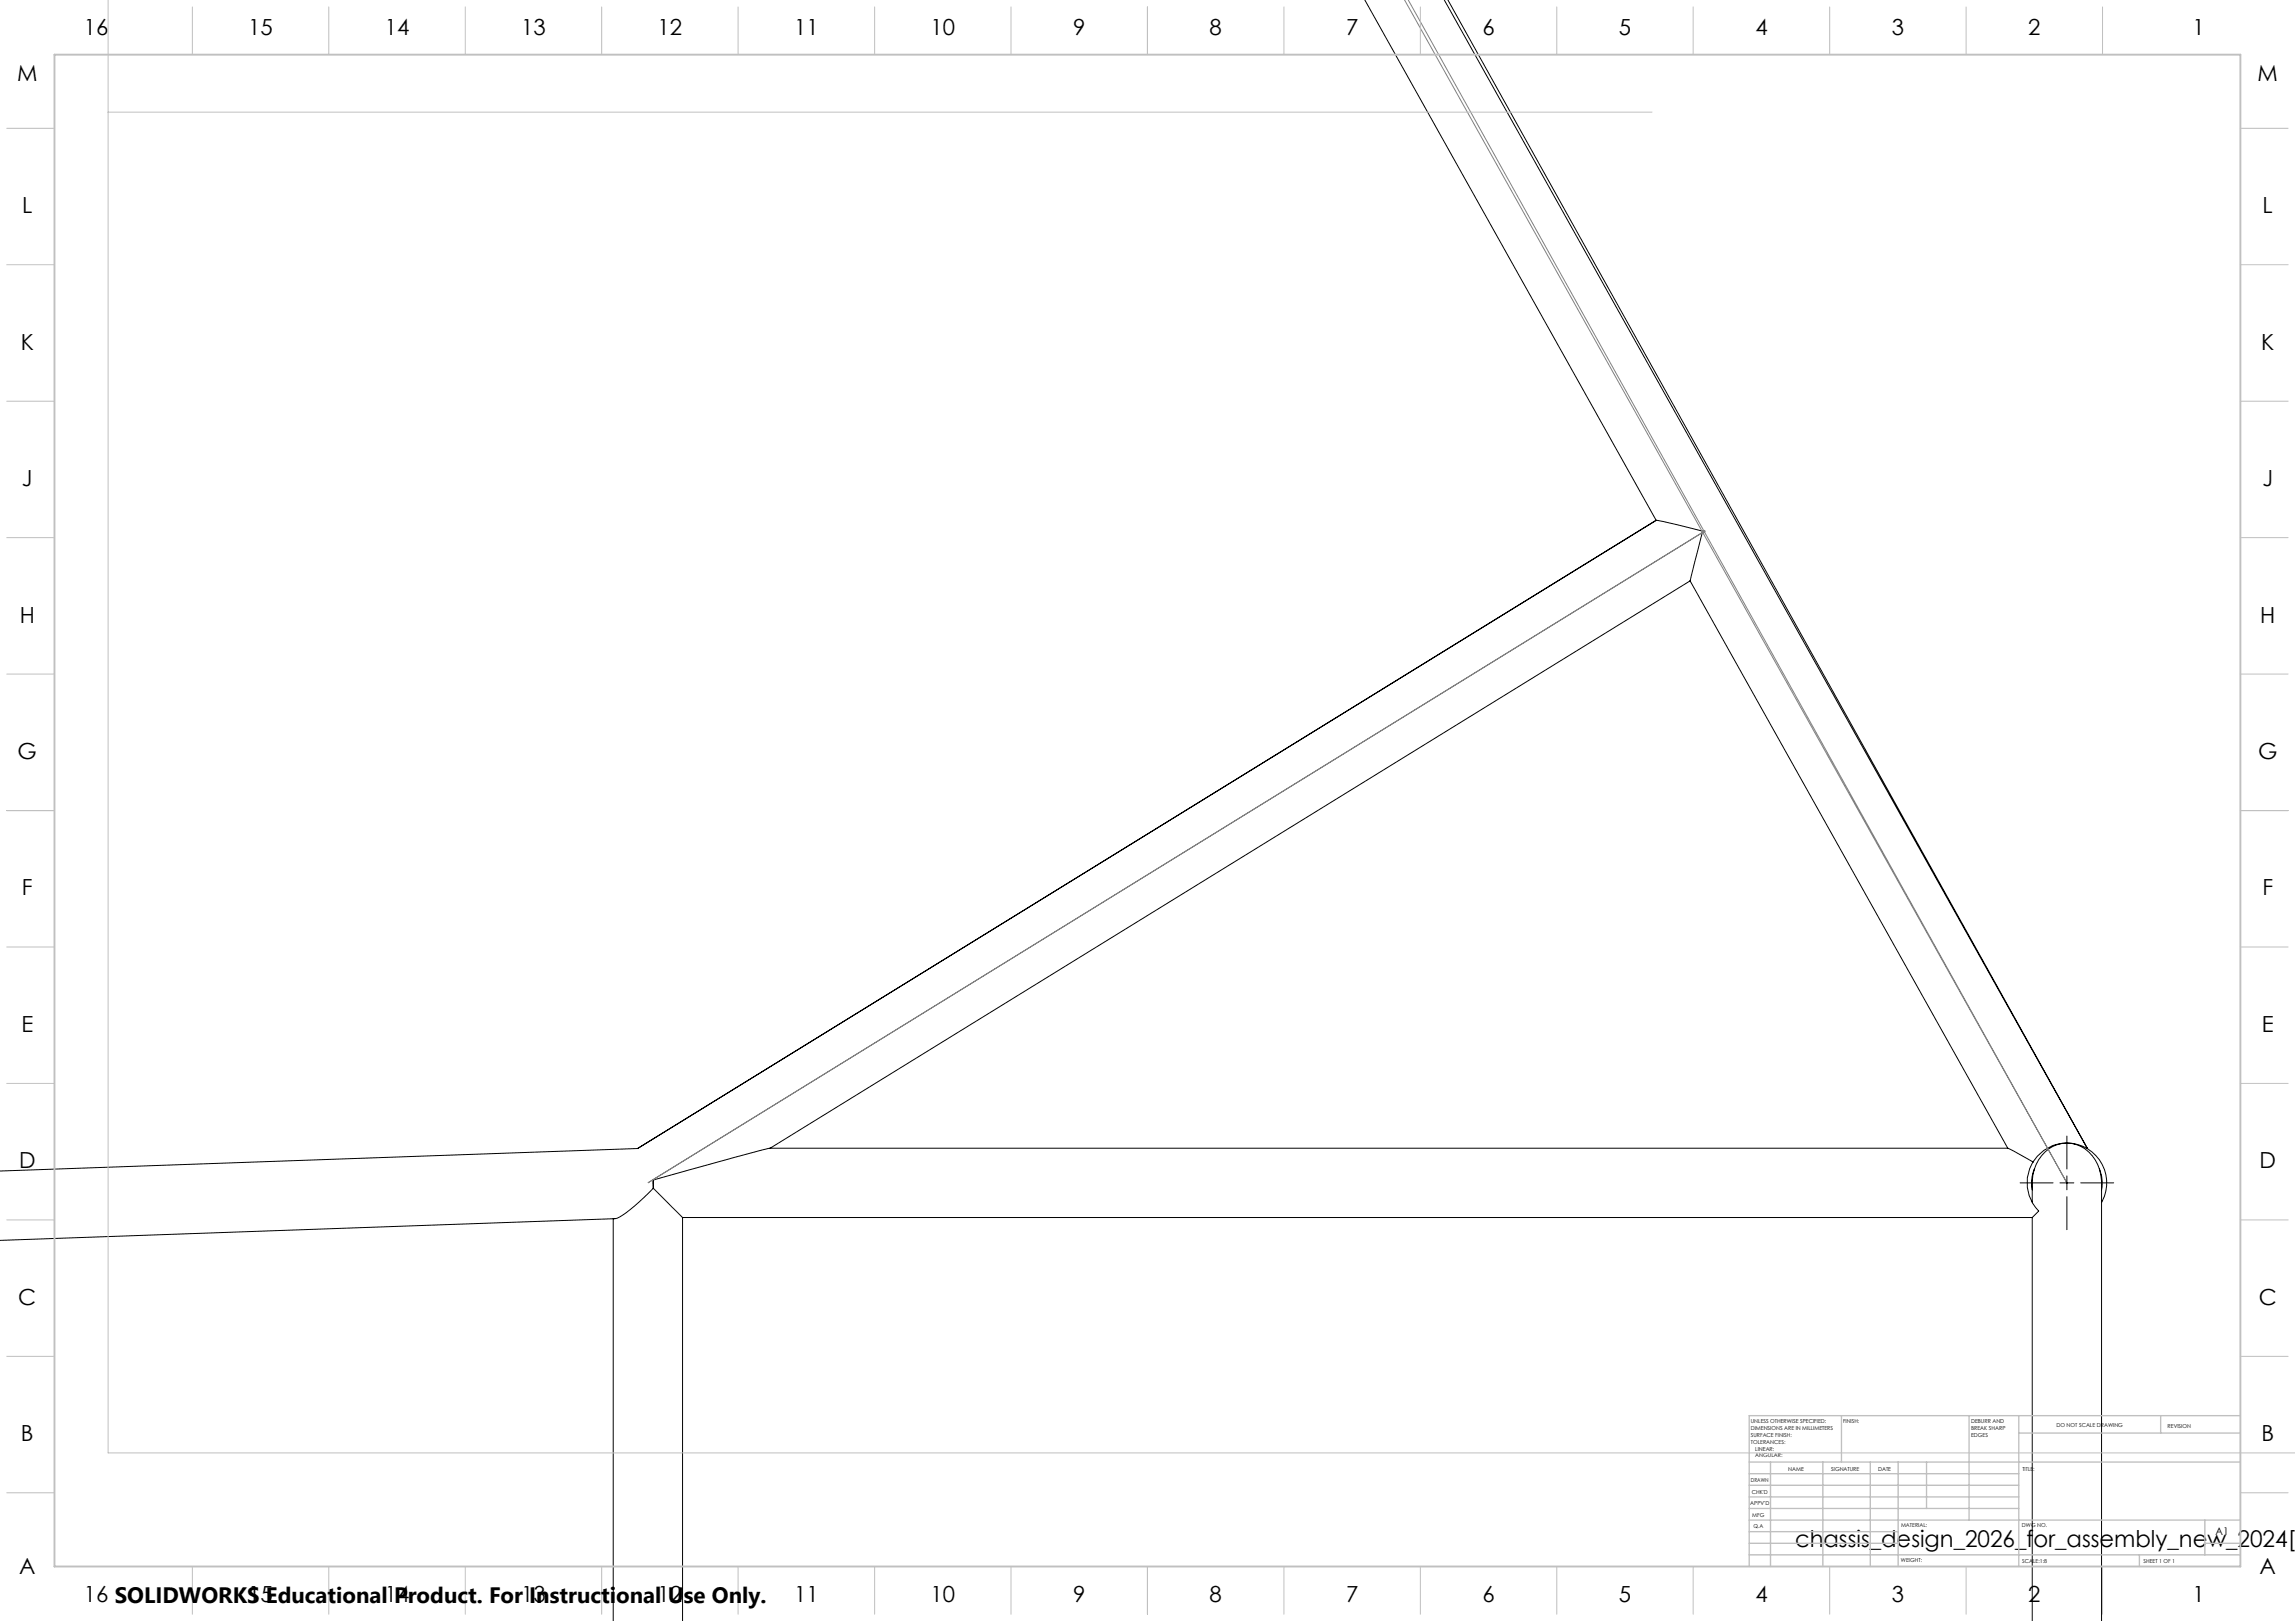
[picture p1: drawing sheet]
<svg xmlns="http://www.w3.org/2000/svg" width="841mm" height="594mm" viewBox="0 0 841 594" stroke-linecap="round" stroke-linejoin="round" font-family="sans-serif">
<defs><g id="words">
<text font-size="8.5" x="657.8" y="566.7">chassis_design_2026_for_assembly_new_2024[1</text>
<g font-size="8.1">
<text x="30.7" y="13">16</text>
<text x="91" y="13">15</text>
<text x="141" y="13">14</text>
<text x="191" y="13">13</text>
<text x="241" y="13">12</text>
<text x="291" y="13">11</text>
<text x="341" y="13">10</text>
<text x="393.2" y="13">9</text>
<text x="443.2" y="13">8</text>
<text x="493.2" y="13">7</text>
<text x="543.2" y="13">6</text>
<text x="593.2" y="13">5</text>
<text x="643.2" y="13">4</text>
<text x="693.2" y="13">3</text>
<text x="743.2" y="13">2</text>
<text x="803.5" y="13">1</text>
<text x="6.3" y="29.6">M</text>
<text x="827.3" y="29.6">M</text>
<text x="8.1" y="78.1">L</text>
<text x="829.1" y="78.1">L</text>
<text x="7.6" y="128.1">K</text>
<text x="828.6" y="128.1">K</text>
<text x="8" y="178.1">J</text>
<text x="829" y="178.1">J</text>
<text x="7.2" y="228.1">H</text>
<text x="828.2" y="228.1">H</text>
<text x="6.5" y="278.1">G</text>
<text x="827.5" y="278.1">G</text>
<text x="8" y="328.1">F</text>
<text x="829" y="328.1">F</text>
<text x="7.8" y="378.1">E</text>
<text x="828.8" y="378.1">E</text>
<text x="7" y="428.1">D</text>
<text x="828" y="428.1">D</text>
<text x="6.7" y="478.1">C</text>
<text x="827.7" y="478.1">C</text>
<text x="7.7" y="528.1">B</text>
<text x="828.7" y="528.1">B</text>
<text x="7" y="576.6">A</text>
<text x="828" y="576.6">A</text>
<text x="30.7" y="587">16 SOLIDWORKS Educational Product. For Instructional Use Only.</text>
<text x="91" y="587">15</text>
<text x="141" y="587">14</text>
<text x="191" y="587">13</text>
<text x="241" y="587">12</text>
<text x="291" y="587">11</text>
<text x="341" y="587">10</text>
<text x="393.2" y="587">9</text>
<text x="443.2" y="587">8</text>
<text x="493.2" y="587">7</text>
<text x="543.2" y="587">6</text>
<text x="593.2" y="587">5</text>
<text x="643.2" y="587">4</text>
<text x="693.2" y="587">3</text>
<text x="743.2" y="587">2</text>
<text x="803.5" y="587">1</text>
</g>
<text font-size="3.9" x="811.9" y="562.5">A1</text>
<g font-size="2">
<text x="641.6" y="521.6">UNLESS OTHERWISE SPECIFIED:</text>
<text x="675.4" y="521.6">FINISH:</text>
<text x="722.3" y="521.5">DEBURR AND</text>
<text x="641.6" y="524.1">DIMENSIONS ARE IN MILLIMETERS</text>
<text x="641.6" y="526.6">SURFACE FINISH:</text>
<text x="722.3" y="524">BREAK SHARP</text>
<text x="722.3" y="526.5">EDGES</text>
<text x="753.6" y="523">DO NOT SCALE DRAWING</text>
<text x="794.3" y="523.2">REVISION</text>
<text x="641.6" y="529.1">TOLERANCES:</text>
<text x="643.2" y="531.6">LINEAR:</text>
<text x="643.2" y="534.1">ANGULAR:</text>
<text x="655.3" y="539">NAME</text>
<text x="671" y="538.9">SIGNATURE</text>
<text x="688.2" y="538.9">DATE</text>
<text x="741.1" y="538.9">TITLE:</text>
<text x="641.6" y="543.1">DRAWN</text>
<text x="641.4" y="551.4">APPV'D</text>
<text x="641.9" y="547.3">CHK'D</text>
<text x="642.1" y="555.8">MFG</text>
<text x="642.5" y="560">Q.A</text>
<text x="696.6" y="559.5">MATERIAL:</text>
<text x="741" y="559.5">DWG NO.</text>
<text x="696.6" y="572.5">WEIGHT:</text>
<text x="741.1" y="572.6">SCALE:1:8</text>
<text x="785.5" y="572.6">SHEET 1 OF 1</text>
</g>
</g></defs>
<g fill="none" stroke="#000" stroke-width=".37">
<path d="M500.1 -.1l106.8 190.8M529.2 -.1l235.7 420.9-234.3-420.9M619.3 212.9l4.7-18.2-17-4-373.2 230.1M619.3 212.9l116.5 207.9M619.3 212.9l-337.1 207.9M752.6 419.7a13.9 13.9 0 0 0-7.6 6.1l-9.2-5M752.6 419.7a14.6 14.6 0 0 1 16 4.4 14.6 14.6 0 0 1 1.5 16.5M757.4 416.3v12.1M233.8 420.9l-233.9 8.2M239.4 435.4a57.9 57.9 0 0 1-13.3 11l-226.2 8.1M239.4 435.4l10.7 10.8M735.8 420.8h-453.8l-42.6 11.6v3"/>
<path d="M740.3 433.5h12M745.2 425.5a14.6 14.6 0 0 0 1.9 18.3l-2.4 2.4M745.5 428.3a12.8 12.8 0 0 0-.8 7.7M754.9 433.5h5.1M757.4 430.9v5.1M757.4 438.5v12.1M762.5 433.5h12.1M764.8 420.9h.1M769.3 428.3a12.8 12.8 0 0 1 .8 7.7M224.7 446.6v147.5M250.1 446.2h494.6M250.1 446.2v147.9"/>
<path d="M744.7 440.6a34.8 34.8 0 0 1 .8-12.1 12.4 12.4 0 0 1 15.3-9.1 14.4 14.4 0 0 1 9.3 14.1v160.6M744.7 446.2v147.9"/>
</g>
<path d="M516 -.1l241.4 433.6-242.7-433.5M623.5 195.1h1M623.6 194.8l.7 .7M624 194.6v1M624 194.7h1M624.1 194.4l.7 .7M624.3 194.8l-.7 .7M624.5 194.2v1M624.5 194.7l-387.1 238.8M624.8 194.4l-.7 .7" fill="none" stroke="#808080" stroke-width=".37"/>
<g fill="none" stroke="#c0c0c0" stroke-width=".37">
<path d="M39.6 0v532.4h801.5M70.5 2.5v17.5M120.5 2.5v17.5M170.5 2.5v17.5M220.5 2.5v17.5M270.5 2.5v17.5M320.5 2.5v17.5M370.5 2.5v17.5M420.5 2.5v17.5M470.5 2.5v17.5M520.5 2.5v17.5M570.5 2.5v17.5"/>
<path d="M620.5 2.5v17.5M670.5 2.5v17.5M720.5 2.5v17.5M770.5 2.5v17.5M2.5 47h17.5M39.6 41.1h565.8M821 47h17.5M2.5 97h17.5M821 97h17.5M2.5 147h17.5M821 147h17.5M2.5 197h17.5"/>
<path d="M821 197h17.5M2.5 247h17.5M821 247h17.5M2.5 297h17.5M821 297h17.5M2.5 347h17.5M821 347h17.5M2.5 397h17.5M821 397h17.5M2.5 447h17.5M821 447h17.5M2.5 497h17.5"/>
<path d="M821 497h17.5M2.5 547h17.5M821 547h17.5M70.5 574v17.5M120.5 574v17.5M170.5 574v17.5M220.5 574v17.5M270.5 574v17.5M320.5 574v17.5M370.5 574v17.5M420.5 574v17.5M470.5 574v17.5"/>
<path d="M520.5 574v17.5M570.5 574v17.5M620.5 574v17.5M670.5 574v17.5M720.5 574v17.5M770.5 574v17.5"/>
</g>
<g fill="none" stroke="#c0c0c0" stroke-width=".5">
<path d="M674.8 518.8v17M721.6 518.8v38.2M739.8 518.8v55.2M791.8 518.8v6.3M821 518.8h-180v55.2M641 535.8h180M648.8 535.8v38.2M668 535.8v38.2M685.4 535.8v38.2M695.6 535.8v38.2M706 535.8v17M739.8 525.1h81.2"/>
<path d="M641 552.8h98.8M641 548.5h98.8M641 544.3h98.8M641 540h98.8M641 557h180M808 557v12.8M641 569.8h180M641 565.5h54.6M641 561.3h54.6M784 569.8v4.2M808 565.5h13"/>
</g>
<path d="M20 20h801v554h-801z" fill="none" stroke="#c0c0c0" stroke-width=".7"/>
<use href="#words"/>
</svg>
